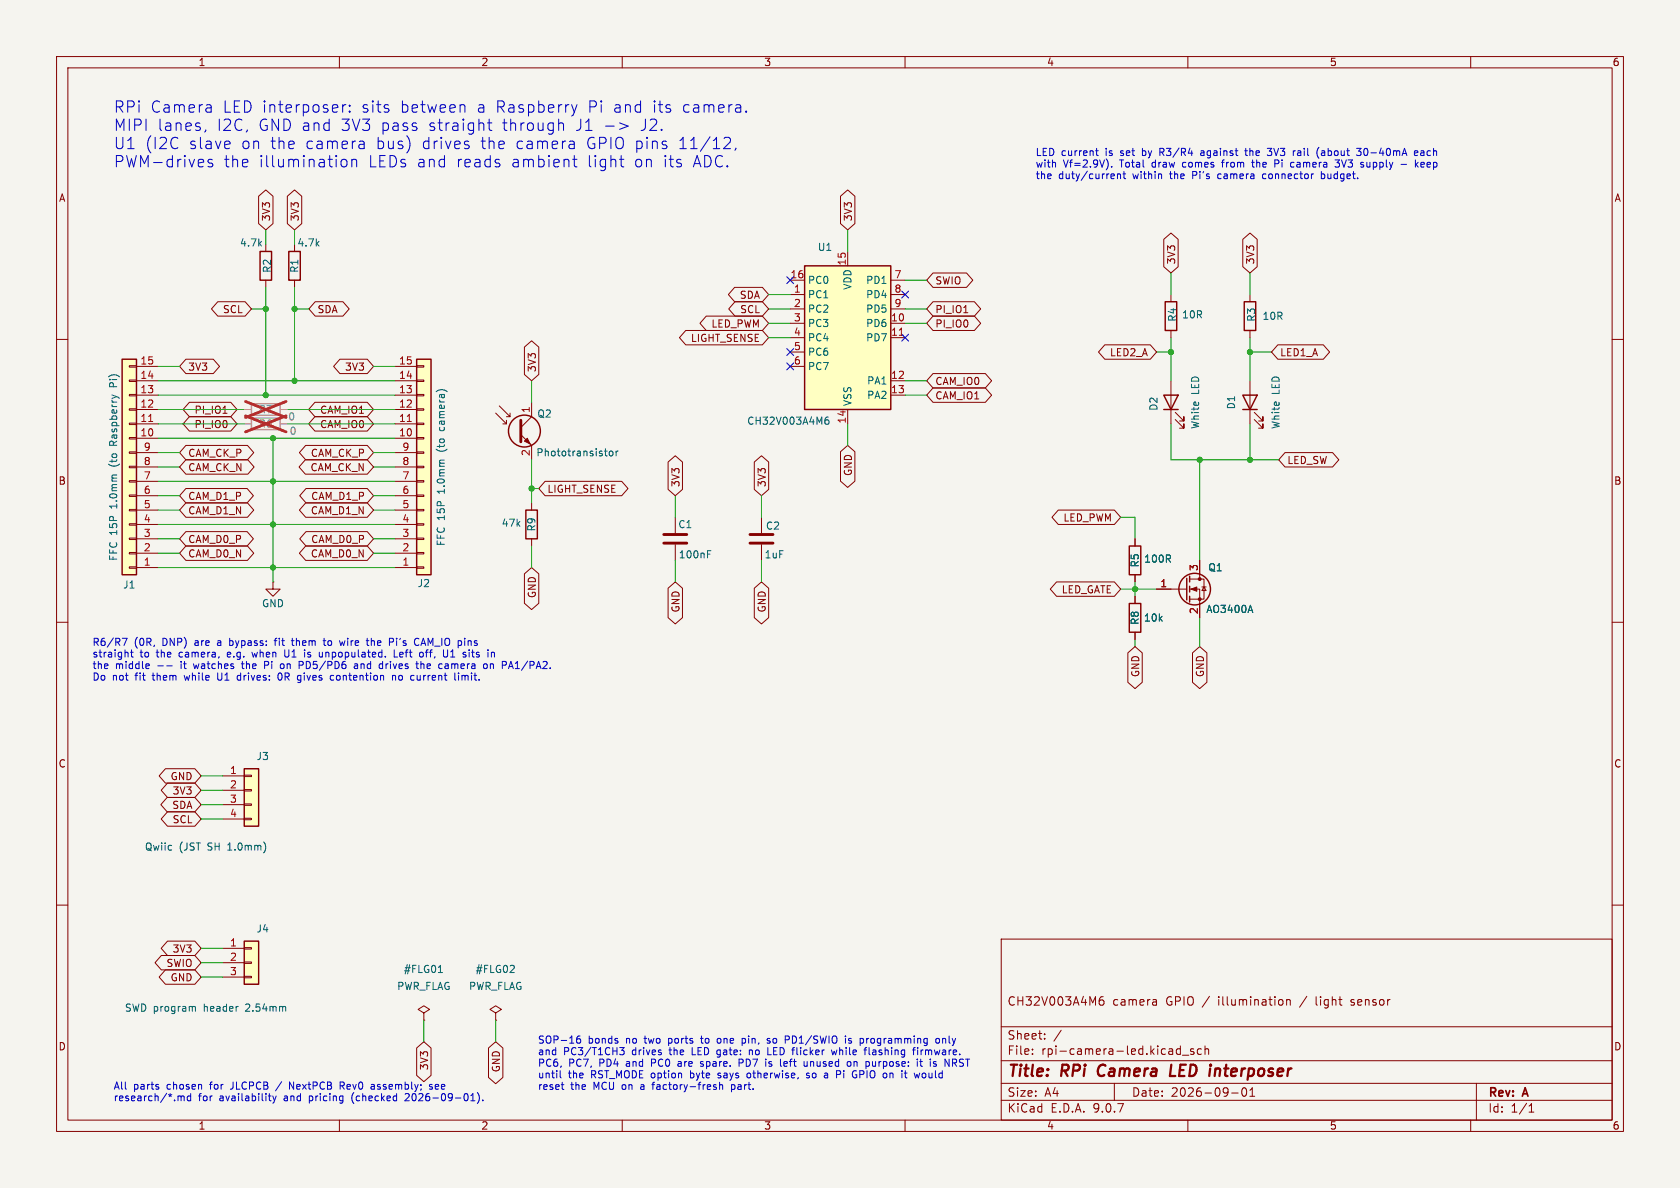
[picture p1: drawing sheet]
<svg xmlns="http://www.w3.org/2000/svg" width="297mm" height="210mm" viewBox="0 0 297 210" stroke-linecap="round" stroke-linejoin="round" font-family="sans-serif">
<defs><g id="words">
<g font-size="2.8" fill="#0000c2">
<text x="20" y="20.1">RPi</text>
<text x="20" y="23.3">MIPI</text>
<text x="26.5" y="20.1">Camera</text>
<text x="27.8" y="23.3">lanes,</text>
<text x="38.3" y="23.3">I2C,</text>
<text x="39.4" y="20.1">LED interposer:</text>
<text x="45.7" y="23.3">GND and</text>
<text x="60.4" y="23.3">3V3</text>
<text x="63.9" y="20.1">sits</text>
<text x="67.5" y="23.3">pass</text>
<text x="70.9" y="20.1">between</text>
<text x="75.9" y="23.3">straight</text>
<text x="84.4" y="20.1">a Raspberry</text>
<text x="89" y="23.3">through</text>
<text x="102" y="23.3">J1</text>
<text x="104.2" y="20.1">Pi</text>
<text x="108.7" y="20.1">and</text>
<text x="113.6" y="23.3">J2.</text>
<text x="115.7" y="20.1">its</text>
<text x="121" y="20.1">camera.</text>
<text x="20" y="26.5">U1</text>
<text x="20" y="29.8">PWM-drives</text>
<text x="25.6" y="26.5">(I2C</text>
<text x="33.4" y="26.5">slave</text>
<text x="39.5" y="29.8">the</text>
<text x="42.6" y="26.5">on</text>
<text x="45.7" y="29.8">illumination</text>
<text x="47.8" y="26.5">the</text>
<text x="54.1" y="26.5">camera</text>
<text x="65.1" y="29.8">LEDs and</text>
<text x="66.6" y="26.5">bus)</text>
<text x="74.8" y="26.5">drives</text>
<text x="80.8" y="29.8">reads</text>
<text x="85.2" y="26.5">the</text>
<text x="90.5" y="29.8">ambient</text>
<text x="91.5" y="26.5">camera</text>
<text x="104" y="26.5">GPIO</text>
<text x="104" y="29.8">light</text>
<text x="112.4" y="29.8">on</text>
<text x="112.6" y="26.5">pins</text>
<text x="117.6" y="29.8">its</text>
<text x="120.4" y="26.5">11/12,</text>
<text x="122.9" y="29.8">ADC.</text>
</g>
<g font-size="2.8" fill="#840000">
<text x="178" y="190.9">Title:</text>
<text x="187.7" y="190.9">RPi</text>
<text x="194.9" y="190.9">Camera</text>
<text x="208.5" y="190.9">LED</text>
<text x="216.2" y="190.9">interposer</text>
</g>
<g font-size="2.1" fill="#840000">
<text x="178" y="178">CH32V003A4M6</text>
<text x="196.7" y="178">camera</text>
<text x="206.2" y="178">GPIO /</text>
<text x="215.6" y="178">illumination</text>
<text x="230.3" y="178">/</text>
<text x="233.2" y="178">light</text>
<text x="239.5" y="178">sensor</text>
<text x="178" y="184">Sheet:</text>
<text x="178" y="186.7">File:</text>
<text x="184.1" y="186.7">rpi-camera-led.kicad_sch</text>
<text x="178" y="196.9">KiCad</text>
<text x="178" y="194.1">Size:</text>
<text x="184.7" y="194.1">A4</text>
<text x="185.7" y="196.9">E.D.A.</text>
<text x="193.3" y="196.9">9.0.7</text>
<text x="200" y="194.1">Date:</text>
<text x="207" y="194.1">2026-09-01</text>
<text x="263" y="194.3">Rev:</text>
<text x="263" y="196.9">Id:</text>
<text x="267.1" y="196.9">1/1</text>
<text x="269.4" y="194.3">A</text>
</g>
<g font-size="1.8" fill="#840000">
<text x="35" y="11.9">1</text>
<text x="85" y="11.9">2</text>
<text x="135" y="11.9">3</text>
<text x="185" y="11.9">4</text>
<text x="235" y="11.9">5</text>
<text x="285" y="11.9">6</text>
<text x="10.3" y="35.9">A</text>
<text x="285.3" y="35.9">A</text>
<text x="47.9" y="39.2" transform="rotate(-90 47.9 39.2)">3V3</text>
<text x="53" y="39.2" transform="rotate(-90 53 39.2)">3V3</text>
<text x="150.8" y="39.2" transform="rotate(-90 150.8 39.2)">3V3</text>
<text x="208" y="46.8" transform="rotate(-90 208 46.8)">3V3</text>
<text x="221.9" y="46.8" transform="rotate(-90 221.9 46.8)">3V3</text>
<text x="130.7" y="53">SDA</text>
<text x="165.3" y="50.5">SWIO</text>
<text x="39.3" y="55.6">SCL</text>
<text x="56" y="55.6">SDA</text>
<text x="125.7" y="58.1">LED_PWM</text>
<text x="130.8" y="55.6">SCL</text>
<text x="165.3" y="58.1">PI_IO0</text>
<text x="165.3" y="55.6">PI_IO1</text>
<text x="33.2" y="65.7">3V3</text>
<text x="60.9" y="65.7">3V3</text>
<text x="94.9" y="65.9" transform="rotate(-90 94.9 65.9)">3V3</text>
<text x="122" y="60.6">LIGHT_SENSE</text>
<text x="196.1" y="63.2">LED2_A</text>
<text x="226.2" y="63.2">LED1_A</text>
<text x="165.3" y="68.3">CAM_IO0</text>
<text x="165.3" y="70.8">CAM_IO1</text>
<text x="34.3" y="75.9">PI_IO0</text>
<text x="34.3" y="73.3">PI_IO1</text>
<text x="56.5" y="73.3">CAM_IO1</text>
<text x="56.5" y="75.9">CAM_IO0</text>
<text x="33.2" y="81">CAM_CK_P</text>
<text x="33.2" y="83.5">CAM_CK_N</text>
<text x="54.8" y="83.5">CAM_CK_N</text>
<text x="54.9" y="81">CAM_CK_P</text>
<text x="227.5" y="82.2">LED_SW</text>
<text x="10.3" y="85.9">B</text>
<text x="33.2" y="88.6">CAM_D1_P</text>
<text x="54.9" y="88.6">CAM_D1_P</text>
<text x="96.7" y="87.3">LIGHT_SENSE</text>
<text x="120.3" y="86.2" transform="rotate(-90 120.3 86.2)">3V3</text>
<text x="135.6" y="86.2" transform="rotate(-90 135.6 86.2)">3V3</text>
<text x="150.8" y="84.2" transform="rotate(-90 150.8 84.2)">GND</text>
<text x="285.3" y="85.9">B</text>
<text x="33.2" y="91.1">CAM_D1_N</text>
<text x="54.9" y="91.1">CAM_D1_N</text>
<text x="187.9" y="92.4">LED_PWM</text>
<text x="33.2" y="96.2">CAM_D0_P</text>
<text x="33.2" y="98.7">CAM_D0_N</text>
<text x="54.9" y="98.7">CAM_D0_N</text>
<text x="54.9" y="96.2">CAM_D0_P</text>
<text x="94.9" y="105.8" transform="rotate(-90 94.9 105.8)">GND</text>
<text x="187.6" y="105.1">LED_GATE</text>
<text x="120.3" y="108.4" transform="rotate(-90 120.3 108.4)">GND</text>
<text x="135.6" y="108.4" transform="rotate(-90 135.6 108.4)">GND</text>
<text x="201.6" y="119.8" transform="rotate(-90 201.6 119.8)">GND</text>
<text x="213" y="119.8" transform="rotate(-90 213 119.8)">GND</text>
<text x="10.3" y="135.9">C</text>
<text x="285.3" y="135.9">C</text>
<text x="30.1" y="138.1">GND</text>
<text x="30.4" y="143.2">SDA</text>
<text x="30.4" y="140.7">3V3</text>
<text x="30.4" y="145.7">SCL</text>
<text x="29.3" y="171.1">SWIO</text>
<text x="30.1" y="173.7">GND</text>
<text x="30.4" y="168.6">3V3</text>
<text x="10.3" y="185.9">D</text>
<text x="285.3" y="185.9">D</text>
<text x="75.9" y="189.3" transform="rotate(-90 75.9 189.3)">3V3</text>
<text x="88.6" y="189.7" transform="rotate(-90 88.6 189.7)">GND</text>
<text x="35" y="199.9">1</text>
<text x="85" y="199.9">2</text>
<text x="135" y="199.9">3</text>
<text x="185" y="199.9">4</text>
<text x="235" y="199.9">5</text>
<text x="285" y="199.9">6</text>
</g>
<g font-size="1.8" fill="#0000c2">
<text x="183" y="27.7">LED current</text>
<text x="183" y="29.7">with</text>
<text x="188" y="29.7">Vf=2.9V).</text>
<text x="195.6" y="27.7">is</text>
<text x="198.1" y="29.7">Total</text>
<text x="198.4" y="27.7">set</text>
<text x="202.4" y="27.7">by</text>
<text x="203.9" y="29.7">draw</text>
<text x="205.7" y="27.7">R3/R4</text>
<text x="209.5" y="29.7">comes</text>
<text x="213.1" y="27.7">against</text>
<text x="216.7" y="29.7">from</text>
<text x="221.3" y="27.7">the</text>
<text x="222.3" y="29.7">the</text>
<text x="225.4" y="27.7">3V3</text>
<text x="226.4" y="29.7">Pi</text>
<text x="229.4" y="29.7">camera</text>
<text x="230.1" y="27.7">rail</text>
<text x="234.4" y="27.7">(about</text>
<text x="237.6" y="29.7">3V3</text>
<text x="241.8" y="27.7">30-40mA</text>
<text x="242.2" y="29.7">supply</text>
<text x="252.1" y="27.7">each</text>
<text x="252.3" y="29.7">keep</text>
<text x="183" y="31.8">the</text>
<text x="187.1" y="31.8">duty/current</text>
<text x="200.4" y="31.8">within</text>
<text x="207.1" y="31.8">the</text>
<text x="211.3" y="31.8">Pi's</text>
<text x="215.9" y="31.8">camera</text>
<text x="224.1" y="31.8">connector</text>
<text x="234.6" y="31.8">budget.</text>
<text x="16.3" y="114.3">R6/R7</text>
<text x="16.3" y="116.3">straight</text>
<text x="16.3" y="118.4">the</text>
<text x="20.4" y="118.4">middle</text>
<text x="23.7" y="114.3">(0R,</text>
<text x="24.7" y="116.3">to</text>
<text x="27.8" y="116.3">the</text>
<text x="28.8" y="114.3">DNP)</text>
<text x="31.9" y="116.3">camera,</text>
<text x="32.2" y="118.4">it</text>
<text x="34.7" y="114.3">are</text>
<text x="34.7" y="118.4">watches</text>
<text x="38.9" y="114.3">a</text>
<text x="40.7" y="116.3">e.g.</text>
<text x="41.2" y="114.3">bypass:</text>
<text x="43.5" y="118.4">the</text>
<text x="45.3" y="116.3">when</text>
<text x="47.6" y="118.4">Pi</text>
<text x="49.5" y="114.3">fit</text>
<text x="50.6" y="118.4">on</text>
<text x="51.2" y="116.3">U1</text>
<text x="52.7" y="114.3">them</text>
<text x="54.1" y="118.4">PD5/PD6</text>
<text x="54.9" y="116.3">is</text>
<text x="57.7" y="116.3">unpopulated.</text>
<text x="58.5" y="114.3">to</text>
<text x="61.6" y="114.3">wire</text>
<text x="64.1" y="118.4">and</text>
<text x="66.5" y="114.3">the</text>
<text x="68.7" y="118.4">drives</text>
<text x="70.7" y="114.3">Pi's</text>
<text x="71.1" y="116.3">Left</text>
<text x="75.4" y="114.3">CAM_IO pins</text>
<text x="75.5" y="118.4">the</text>
<text x="75.9" y="116.3">off,</text>
<text x="79.7" y="118.4">camera</text>
<text x="80.2" y="116.3">U1</text>
<text x="83.9" y="116.3">sits</text>
<text x="87.8" y="118.4">on</text>
<text x="91.2" y="118.4">PA1/PA2.</text>
<text x="16.3" y="120.4">Do</text>
<text x="19.8" y="120.4">not</text>
<text x="24" y="120.4">fit</text>
<text x="27.3" y="120.4">them</text>
<text x="33.1" y="120.4">while</text>
<text x="39.1" y="120.4">U1</text>
<text x="42.8" y="120.4">drives:</text>
<text x="50.2" y="120.4">0R</text>
<text x="53.9" y="120.4">gives</text>
<text x="59.9" y="120.4">contention</text>
<text x="71" y="120.4">no</text>
<text x="74.5" y="120.4">current</text>
<text x="82.4" y="120.4">limit.</text>
<text x="95" y="184.6">SOP-16</text>
<text x="104" y="184.6">bonds</text>
<text x="110.8" y="184.6">no</text>
<text x="114.2" y="184.6">two</text>
<text x="118.6" y="184.6">ports</text>
<text x="124.6" y="184.6">to</text>
<text x="127.7" y="184.6">one</text>
<text x="132.2" y="184.6">pin,</text>
<text x="136.9" y="184.6">so</text>
<text x="140.2" y="184.6">PD1/SWIO</text>
<text x="151.1" y="184.6">is</text>
<text x="153.9" y="184.6">programming</text>
<text x="167.5" y="184.6">only</text>
<text x="95" y="186.6">and</text>
<text x="95" y="188.7">PC6,</text>
<text x="95" y="190.7">until</text>
<text x="99.6" y="186.6">PC3/T1CH3</text>
<text x="100.5" y="190.7">the</text>
<text x="100.5" y="188.7">PC7,</text>
<text x="104.6" y="190.7">RST_MODE option</text>
<text x="106.1" y="188.7">PD4</text>
<text x="111" y="188.7">and</text>
<text x="111.9" y="186.6">drives</text>
<text x="115.6" y="188.7">PC0</text>
<text x="118.7" y="186.6">the</text>
<text x="120.5" y="188.7">are</text>
<text x="122.5" y="190.7">byte</text>
<text x="122.8" y="186.6">LED gate:</text>
<text x="124.7" y="188.7">spare.</text>
<text x="127.6" y="190.7">says</text>
<text x="131.7" y="188.7">PD7</text>
<text x="132.9" y="190.7">otherwise,</text>
<text x="133.3" y="186.6">no</text>
<text x="136.6" y="188.7">is</text>
<text x="136.8" y="186.6">LED flicker</text>
<text x="139.4" y="188.7">left</text>
<text x="143.7" y="190.7">so</text>
<text x="143.8" y="188.7">unused</text>
<text x="147" y="190.7">a</text>
<text x="148.5" y="186.6">while</text>
<text x="149.3" y="190.7">Pi</text>
<text x="151.7" y="188.7">on</text>
<text x="152.4" y="190.7">GPIO on</text>
<text x="154.5" y="186.6">flashing</text>
<text x="155.1" y="188.7">purpose:</text>
<text x="161.5" y="190.7">it</text>
<text x="163.3" y="186.6">firmware.</text>
<text x="164" y="190.7">would</text>
<text x="164.4" y="188.7">it</text>
<text x="166.9" y="188.7">is</text>
<text x="169.7" y="188.7">NRST</text>
<text x="20" y="192.7">All</text>
<text x="20" y="194.8">research/*.md</text>
<text x="23.6" y="192.7">parts</text>
<text x="29.6" y="192.7">chosen</text>
<text x="35.1" y="194.8">for</text>
<text x="37.4" y="192.7">for</text>
<text x="38.9" y="194.8">availability</text>
<text x="41.3" y="192.7">JLCPCB</text>
<text x="50.5" y="194.8">and</text>
<text x="52" y="192.7">NextPCB</text>
<text x="55.1" y="194.8">pricing</text>
<text x="61.2" y="192.7">Rev0</text>
<text x="62.8" y="194.8">(checked</text>
<text x="66.9" y="192.7">assembly;</text>
<text x="72.5" y="194.8">2026-09-01).</text>
<text x="77.4" y="192.7">see</text>
<text x="95" y="192.8">reset</text>
<text x="100.9" y="192.8">the</text>
<text x="105" y="192.8">MCU on</text>
<text x="113.7" y="192.8">a</text>
<text x="116" y="192.8">factory-fresh</text>
<text x="130.1" y="192.8">part.</text>
</g>
<g font-size="1.8" fill="#006464">
<text x="42.3" y="43.8">4.7k</text>
<text x="52.5" y="43.8">4.7k</text>
<text x="144.5" y="44.6">U1</text>
<text x="48.1" y="48.3" transform="rotate(-90 48.1 48.3)">R2</text>
<text x="52.9" y="48.3" transform="rotate(-90 52.9 48.3)">R1</text>
<text x="142.7" y="50.4">PC0</text>
<text x="142.7" y="52.9">PC1</text>
<text x="150.7" y="51.3" transform="rotate(-90 150.7 51.3)">VDD</text>
<text x="153" y="50.4">PD1</text>
<text x="153" y="52.9">PD4</text>
<text x="142.7" y="55.5">PC2</text>
<text x="142.7" y="58">PC3</text>
<text x="153" y="55.5">PD5</text>
<text x="153" y="58">PD6</text>
<text x="208.1" y="57" transform="rotate(-90 208.1 57)">R4</text>
<text x="208.9" y="56.5">10R</text>
<text x="222.1" y="57" transform="rotate(-90 222.1 57)">R3</text>
<text x="223.1" y="56.7">10R</text>
<text x="142.7" y="60.6">PC4</text>
<text x="142.7" y="63.1">PC6</text>
<text x="142.7" y="65.6">PC7</text>
<text x="153" y="60.6">PD7</text>
<text x="20.9" y="67.8" transform="rotate(-90 20.9 67.8)">Pi)</text>
<text x="150.7" y="71.9" transform="rotate(-90 150.7 71.9)">VSS</text>
<text x="153.2" y="68.2">PA1</text>
<text x="153.2" y="70.7">PA2</text>
<text x="212.2" y="69.7" transform="rotate(-90 212.2 69.7)">LED</text>
<text x="226.4" y="69.7" transform="rotate(-90 226.4 69.7)">LED</text>
<text x="78.8" y="75.7" transform="rotate(-90 78.8 75.7)">camera)</text>
<text x="94.9" y="74">Q2</text>
<text x="132" y="75.3">CH32V003A4M6</text>
<text x="204.8" y="72.7" transform="rotate(-90 204.8 72.7)">D2</text>
<text x="212.2" y="75.9" transform="rotate(-90 212.2 75.9)">White</text>
<text x="218.5" y="72.5" transform="rotate(-90 218.5 72.5)">D1</text>
<text x="226.4" y="75.9" transform="rotate(-90 226.4 75.9)">White</text>
<text x="20.9" y="82.2" transform="rotate(-90 20.9 82.2)">(to</text>
<text x="20.9" y="78.3" transform="rotate(-90 20.9 78.3)">Raspberry</text>
<text x="78.8" y="79.6" transform="rotate(-90 78.8 79.6)">(to</text>
<text x="94.7" y="80.9">Phototransistor</text>
<text x="20.9" y="89.8" transform="rotate(-90 20.9 89.8)">1.0mm</text>
<text x="78.8" y="87.1" transform="rotate(-90 78.8 87.1)">1.0mm</text>
<text x="88.6" y="93.3">47k</text>
<text x="94.8" y="94.1" transform="rotate(-90 94.8 94.1)">R9</text>
<text x="119.8" y="93.6">C1</text>
<text x="135.3" y="93.8">C2</text>
<text x="20.9" y="99.3" transform="rotate(-90 20.9 99.3)">FFC 15P</text>
<text x="78.8" y="96.6" transform="rotate(-90 78.8 96.6)">FFC 15P</text>
<text x="119.9" y="98.9">100nF</text>
<text x="135.1" y="98.9">1uF</text>
<text x="201.5" y="100.4" transform="rotate(-90 201.5 100.4)">R5</text>
<text x="202.2" y="99.7">100R</text>
<text x="213.5" y="101.2">Q1</text>
<text x="21.7" y="104.2">J1</text>
<text x="46.2" y="107.5">GND</text>
<text x="73.7" y="104">J2</text>
<text x="201.5" y="110.6" transform="rotate(-90 201.5 110.6)">R8</text>
<text x="202.1" y="110.1">10k</text>
<text x="213.1" y="108.6">AO3400A</text>
<text x="45.3" y="134.6">J3</text>
<text x="25.5" y="150.6">Qwiic</text>
<text x="31.7" y="150.6">(JST</text>
<text x="36.8" y="150.6">SH</text>
<text x="40.5" y="150.6">1.0mm)</text>
<text x="45.3" y="165">J4</text>
<text x="71.3" y="172.2">#FLG01</text>
<text x="84" y="172.2">#FLG02</text>
<text x="22" y="179">SWD program</text>
<text x="36.1" y="179">header</text>
<text x="43.7" y="179">2.54mm</text>
<text x="70.1" y="175.2">PWR_FLAG</text>
<text x="82.8" y="175.2">PWR_FLAG</text>
</g>
<g font-size="1.8" fill="#a90000">
<text x="149.6" y="47" transform="rotate(-90 149.6 47)">15</text>
<text x="139.7" y="49.3">16</text>
<text x="140.3" y="51.8">1</text>
<text x="158" y="49.3">7</text>
<text x="158" y="51.8">8</text>
<text x="140.3" y="54.4">2</text>
<text x="140.3" y="56.9">3</text>
<text x="140.3" y="59.4">4</text>
<text x="157.4" y="56.9">10</text>
<text x="157.4" y="59.4">11</text>
<text x="158" y="54.4">9</text>
<text x="24.7" y="64.5">15</text>
<text x="70.4" y="64.5">15</text>
<text x="140.3" y="62">5</text>
<text x="140.3" y="64.5">6</text>
<text x="24.7" y="69.6">13</text>
<text x="24.7" y="67.1">14</text>
<text x="70.4" y="69.6">13</text>
<text x="70.4" y="67.1">14</text>
<text x="157.4" y="67.1">12</text>
<text x="157.4" y="69.6">13</text>
<text x="24.7" y="77.2">10</text>
<text x="24.7" y="74.7">11</text>
<text x="24.7" y="72.1">12</text>
<text x="70.4" y="77.2">10</text>
<text x="70.4" y="74.7">11</text>
<text x="70.4" y="72.1">12</text>
<text x="93.7" y="73.1" transform="rotate(-90 93.7 73.1)">1</text>
<text x="149.6" y="75" transform="rotate(-90 149.6 75)">14</text>
<text x="25.3" y="82.3">8</text>
<text x="25.3" y="79.8">9</text>
<text x="71" y="82.3">8</text>
<text x="71" y="79.8">9</text>
<text x="93.7" y="80.7" transform="rotate(-90 93.7 80.7)">2</text>
<text x="25.3" y="89.9">5</text>
<text x="25.3" y="87.4">6</text>
<text x="25.3" y="84.8">7</text>
<text x="71" y="89.9">5</text>
<text x="71" y="87.4">6</text>
<text x="71" y="84.8">7</text>
<text x="25.3" y="95">3</text>
<text x="25.3" y="92.5">4</text>
<text x="71" y="95">3</text>
<text x="71" y="92.5">4</text>
<text x="25.3" y="100.1">1</text>
<text x="25.3" y="97.5">2</text>
<text x="71" y="100.1">1</text>
<text x="71" y="97.5">2</text>
<text x="211.8" y="101" transform="rotate(-90 211.8 101)">3</text>
<text x="205" y="103.9">1</text>
<text x="211.8" y="108.7" transform="rotate(-90 211.8 108.7)">2</text>
<text x="40.6" y="136.9">1</text>
<text x="40.6" y="139.4">2</text>
<text x="40.6" y="142">3</text>
<text x="40.6" y="144.5">4</text>
<text x="40.6" y="167.4">1</text>
<text x="40.6" y="169.9">2</text>
<text x="40.6" y="172.5">3</text>
</g>
<g font-size="1.8" fill="#939391">
<text x="45.6" y="75.8">R6</text>
<text x="45.6" y="73.3">R7</text>
<text x="50.9" y="74.5">0</text>
<text x="51.1" y="77.1">0</text>
</g>
</g></defs>
<path d="M0 0h297v210h-297z" fill="#f5f4ef" stroke="#f5f4ef" stroke-width=".18"/>
<g fill="none" stroke="#840000" stroke-width=".18">
<path d="M10 10h277v190h-277zM12 12h273v186h-273zM60 10v2M110 10v2M160 10v2M210 10v2M260 10v2M52.1 43.2v1.3M52.1 49.5v1.3M10 60h2M285 60h2M134.6 91.4v2.8"/>
<path d="M134.6 96.3v2.8M10 110h2M285 110h2M10 160h2M177 166h108v32h-108zM194.3 177.1l.3-.3h.4l.2 .3v.3l-.3 .3-.4-.1-.2-.2M195 176.2a.59 .59 0 0 0-.7 .6M204.2 176.7l.3 .2v.8M204.5 177.6l-.5 .1M204.5 177.1h-.5M226.7 176.8l.1 .2v.4l-.1 .2M227.5 176.8l.2-.1 .3 .1 .1 .9"/>
<path d="M227.5 176.7v1M238.8 177.6l.2 .1M238.9 176.8v.3M285 160h2M60 198v2M110 198v2M160 198v2M177 194.5h108M177 191.5h108M177 187.5h108M177 181.5h108M182.5 186.3v.1"/>
<path d="M182.5 185.5v.1M184.7 183.6v.1M184.7 182.8v.1M187.6 182.1l-1.3 2M197 191.5v3M208 186.1l.2 .3 .5-.1M208.7 184.9v1.5M208.7 185.5l-.5-.1-.2 .3M209 186.5h1.2M210 198v2M211 185.5l-.3-.1-.2 .2v.2l.5 .2v.3h-.5M212.4 185.5l-.4-.1-.3 .3v.4l.1 .2h.6"/>
<path d="M213 185.5l.2-.1 .4 .1 .1 .9M213 184.9v1.5M217.7 193.2h1.2M219.7 192.4a.81 .81 0 0 0 .3 1.4l.2-.1 .2-.5-.2-.8M221 193.8h.8M221 192.7l.4-.4v1.5M260 198v2M261 191.5v6.5M270.3 196.6h.9M270.3 195.5l.4-.4v1.5"/>
</g>
<path d="M194.4 188.5a1.27 1.27 0 0 0 0 1.6M207.1 188.2l-.3 2h1M215.2 188.9h.3" fill="none" stroke="#840000" stroke-width=".4"/>
<path d="M51.1 44.5h2v5h-2z" fill="none" stroke="#840000" stroke-width=".25"/>
<path d="M132.6 94.5h4.1M132.6 96h4.1" fill="none" stroke="#840000" stroke-width=".51"/>
<path d="M43.2 135.9h2.5v10.2h-2.5z" fill="#ffffc2"/>
<path d="M43.2 135.9h2.5v10.2h-2.5z" fill="none" stroke="#840000" stroke-width=".25"/>
<path d="M39.4 137.2h3.8M39.4 139.7h3.8M43.2 137h1.2v.3h-1.2zM43.2 139.6h1.2v.2h-1.2zM39.4 142.2h3.8M39.4 144.8h3.8M43.2 142.1h1.2v.3h-1.2zM43.2 144.7h1.2v.2h-1.2zM74.9 179.1l1-.7-1-.6-1 .6 1 .7v1.2M74.9 180.3h.1" fill="none" stroke="#840000" stroke-width=".18"/>
<path d="M77.5 171.9h.7" fill="none" stroke="#006464" stroke-width=".18"/>
<path d="M21.6 63.5h2.5v38.1h-2.5z" fill="#ffffc2"/>
<path d="M21.6 63.5h2.5v38.1h-2.5z" fill="none" stroke="#840000" stroke-width=".25"/>
<g fill="none" stroke="#840000" stroke-width=".18">
<path d="M22.9 79.9h1.2v.2h-1.2zM22.9 77.3h1.2v.3h-1.2zM22.9 74.8h1.2v.3h-1.2zM22.9 72.3h1.2v.2h-1.2zM22.9 69.7h1.2v.3h-1.2zM22.9 67.2h1.2v.2h-1.2zM22.9 64.6h1.2v.3h-1.2zM24.1 77.5h3.8M24.1 74.9h3.8M24.1 72.4h3.8M24.1 69.9h3.8M24.1 67.3h3.8"/>
<path d="M24.1 64.8h3.8M22.9 97.7h1.2v.2h-1.2zM22.9 95.1h1.2v.3h-1.2zM22.9 92.6h1.2v.2h-1.2zM22.9 90h1.2v.3h-1.2zM22.9 87.5h1.2v.3h-1.2zM22.9 85h1.2v.2h-1.2zM22.9 82.4h1.2v.3h-1.2zM24.1 97.8h3.8M24.1 95.3h3.8M24.1 92.7h3.8M24.1 90.2h3.8"/>
<path d="M24.1 87.6h3.8M24.1 85.1h3.8M24.1 82.6h3.8M24.1 80h3.8M22.9 100.2h1.2v.3h-1.2zM24.1 100.3h3.8"/>
</g>
<path d="M26.3 74.5h.7" fill="none" stroke="#a90000" stroke-width=".18"/>
<path d="M19.4 67.9v.5h1.2M20 67.9v.5" fill="none" stroke="#006464" stroke-width=".18"/>
<path d="M43.2 166.4h2.5v7.6h-2.5z" fill="#ffffc2"/>
<path d="M43.2 166.4h2.5v7.6h-2.5z" fill="none" stroke="#840000" stroke-width=".25"/>
<path d="M48.3 102.9v1.2h-1.3l1.3 1.3 1.2-1.3h-1.2M48.3 102.9h.1M39.4 167.6h3.8M39.4 170.2h3.8M39.4 172.7h3.8M43.2 167.5h1.2v.3h-1.2zM43.2 170.1h1.2v.2h-1.2zM43.2 172.6h1.2v.2h-1.2z" fill="none" stroke="#840000" stroke-width=".18"/>
<path d="M34.1 178h.4v.8" fill="none" stroke="#006464" stroke-width=".18"/>
<path d="M142.2 47h15.3v25.4h-15.3z" fill="#ffffc2"/>
<g fill="none" stroke="#840000" stroke-width=".25">
<path d="M46 44.5h2v5h-2zM142.2 47h15.3v25.4h-15.3zM206 53.3h2v5.1h-2zM220 53.3h2v5.1h-2zM205.7 69.9h2.6l-1.3 2.5zM205.7 72.4h2.6M219.7 69.9h2.5l-1.2 2.5zM219.7 72.4h2.5M199.6 96.5h2.1v5.1h-2.1zM199.6 106.7h2.1v5.1h-2.1zM209.8 102.2v3.8M210.3 101.9v1"/>
<path d="M210.3 103.6v1M210.3 105.4v1"/>
<circle cx="211.2" cy="104.1" r="2.79"/>
</g>
<g fill="none" stroke="#840000" stroke-width=".18">
<path d="M47 43.2v1.3M47 49.5v1.3M139.7 49.5h2.5M139.7 52.1h2.5M139.7 54.6h2.5M139.7 57.2h2.5M139.7 59.7h2.5M149.9 44.5v2.5M157.5 49.5h2.5M157.5 52.1h2.5M157.5 54.6h2.5M157.5 57.2h2.5"/>
<path d="M157.5 59.7h2.5M207 52.1v1.2M207 58.4v1.3M221 52.1v1.2M221 58.4v1.3M139.7 62.2h2.5M139.7 64.8h2.5M149.9 72.4v2.5M157.5 67.3h2.5M157.5 69.9h2.5M207 67.3v7.6M207.8 74.2l1.5 1.5v-.8v.8h-.8"/>
<path d="M207.8 72.9l1.5 1.5v-.7v.7h-.8M221 67.3v7.6M221.7 74.2l1.6 1.5v-.8v.8h-.8M221.7 72.9l1.6 1.5v-.7v.7h-.8M200.7 95.3v1.2M212.1 99.1v3.3M200.7 101.6v1.3M200.7 105.4v1.3M200.7 111.8v1.2M204.5 104.1h5.3M210.3 102.4h2.6v3.5h-2.6M210.3 104.1h1.8v5.1"/>
<path d="M212.5 103.8h.7M212.9 103.8l.3 .6h-.7zM87.6 179.1l1-.7-1-.6-1 .6 1 .7v1.2M87.6 180.3h.1"/>
</g>
<path d="M159 59.3h.7" fill="none" stroke="#a90000" stroke-width=".18"/>
<path d="M146.4 73.7l-.3 .1a.86 .86 0 0 0 0 1.2l.4-.1 .1-.4-.3-.3h-.2l-.3 .3M221.1 107l.4 1.3M90.1 171.9h.8M90.9 170.8v.4" fill="none" stroke="#006464" stroke-width=".18"/>
<g fill="#840000" stroke="#840000" stroke-width=".18">
<path d="M210.6 104.1l1-.3v.7z"/>
<circle cx="212.1" cy="102.4" r=".25"/>
<circle cx="212.1" cy="105.9" r=".25"/>
</g>
<path d="M73.7 63.5h2.5v38.1h-2.5z" fill="#ffffc2"/>
<g fill="none" stroke="#840000" stroke-width=".25">
<path d="M73.7 63.5h2.5v38.1h-2.5zM93 90.2h2v5.1h-2z"/>
<circle cx="92.7" cy="76.2" r="2.82"/>
</g>
<g fill="none" stroke="#840000" stroke-width=".18">
<path d="M45.7 34.7l1.3-1.1 1.3 1.1v4.8l-1.3 1.1-1.3-1.1zM50.8 34.7l1.3-1.1 1.2 1.1v4.8l-1.2 1.1-1.3-1.1zM148.6 34.7l1.3-1.1 1.2 1.1v4.8l-1.2 1.1-1.3-1.1zM38.5 53.3h4.8l1.1 1.3-1.1 1.3h-4.8l-1.1-1.3zM55.7 53.3h4.9l1.1 1.3-1.1 1.3h-4.9l-1.1-1.3zM121.2 58.4h13.6l1.1 1.3-1.1 1.3h-13.6l-1.1-1.3zM124.9 55.9h9.9l1.1 1.3-1.1 1.2h-9.9l-1.2-1.2zM129.9 50.8h4.9l1.1 1.3-1.1 1.2h-4.9l-1.1-1.2zM129.9 53.3h4.9l1.1 1.3-1.1 1.3h-4.9l-1.1-1.3zM164.9 48.3h6l1.1 1.2-1.1 1.3h-6l-1.1-1.3zM164.9 55.9h7.4l1.1 1.3-1.1 1.2h-7.4l-1.1-1.2zM164.9 53.3h7.4l1.1 1.3-1.1 1.3h-7.4l-1.1-1.3z"/>
<path d="M170.4 55.3h.7M205.7 42.3l1.3-1.1 1.3 1.1v4.8l-1.3 1.2-1.3-1.2zM219.7 42.3l1.3-1.1 1.3 1.1v4.8l-1.3 1.2-1.3-1.2zM32.9 63.5h4.8l1.1 1.3-1.1 1.2h-4.8l-1.2-1.2zM32.9 78.7h10.9l1.1 1.3-1.1 1.3h-10.9l-1.2-1.3zM33.5 73.7h7.3l1.1 1.2-1.1 1.3h-7.3l-1.1-1.3zM33.5 71.1h7.3l1.1 1.3-1.1 1.3h-7.3l-1.1-1.3zM39.4 73.1h.7M54 78.7h10.9l1.1 1.3-1.1 1.3h-10.9l-1.1-1.3zM55.7 71.1h9.2l1.1 1.3-1.1 1.3h-9.2l-1.1-1.3zM55.7 73.7h9.2l1.1 1.2-1.1 1.3h-9.2l-1.1-1.3zM60.1 63.5h4.8l1.1 1.3-1.1 1.2h-4.8l-1.1-1.2z"/>
<path d="M69.8 77.5h3.9M69.8 74.9h3.9M69.8 72.4h3.9M69.8 69.9h3.9M69.8 67.3h3.9M69.8 64.8h3.9M73.7 79.9h1.2v.2h-1.2zM73.7 77.3h1.2v.3h-1.2zM73.7 74.8h1.2v.3h-1.2zM73.7 72.3h1.2v.2h-1.2zM73.7 69.7h1.2v.3h-1.2zM73.7 67.2h1.2v.2h-1.2z"/>
<path d="M73.7 64.6h1.2v.3h-1.2zM87.6 73l1.9 1.9v-.6M88.3 71.8l1.9 1.9v-.7M88.9 74.9h.6M89.5 73.7h.7M92.1 76.8l1.9 1.9v2.6M92.7 61.4l1.3-1.2 1.3 1.2v4.8l-1.3 1.1-1.3-1.1zM94 71.1v2.6l-1.9 1.9M148.6 79.9l1.3-1.2 1.2 1.2v5.2l-1.2 1.1-1.3-1.1zM164.9 66h9.3l1.1 1.3-1.1 1.3h-9.3l-1.1-1.3zM164.9 68.6h9.3l1.1 1.3-1.1 1.2h-9.3l-1.1-1.2zM195.3 61h8.1l1.1 1.2-1.1 1.3h-8.1l-1.1-1.3z"/>
<path d="M225.9 61h8l1.2 1.2-1.2 1.3h-8l-1.1-1.3zM32.9 94h10.8l1.1 1.3-1.1 1.2h-10.8l-1.2-1.2zM32.9 88.9h10.9l1.1 1.3-1.1 1.2h-10.9l-1.2-1.2zM32.9 96.5h10.9l1.1 1.3-1.1 1.3h-10.9l-1.2-1.3zM32.9 81.3h10.9l1.1 1.3-1.1 1.2h-10.9l-1.2-1.2zM32.9 86.4h10.8l1.1 1.2-1.1 1.3h-10.8l-1.2-1.3zM54 81.3h10.9l1.1 1.3-1.1 1.2h-10.9l-1.1-1.2zM54 96.5h10.9l1.1 1.3-1.1 1.3h-10.9l-1.1-1.3zM54 88.9h10.9l1.1 1.3-1.1 1.2h-10.9l-1.1-1.2zM54.1 94h10.8l1.1 1.3-1.1 1.2h-10.8l-1.1-1.2zM54.1 86.4h10.8l1.1 1.2-1.1 1.3h-10.8l-1.1-1.3zM69.8 97.8h3.9"/>
<path d="M69.8 95.3h3.9M69.8 92.7h3.9M69.8 90.2h3.9M69.8 87.6h3.9M69.8 85.1h3.9M69.8 82.6h3.9M69.8 80h3.9M73.7 97.7h1.2v.2h-1.2zM73.7 95.1h1.2v.3h-1.2zM73.7 92.6h1.2v.2h-1.2zM73.7 90h1.2v.3h-1.2zM73.7 87.5h1.2v.3h-1.2z"/>
<path d="M73.7 85h1.2v.2h-1.2zM73.7 82.4h1.2v.3h-1.2zM94 88.9v1.3M94 95.3v1.2M96.4 85.1h13.5l1.1 1.3-1.1 1.2h-13.5l-1.2-1.2zM118.1 81.7l1.3-1.1 1.3 1.1v4.8l-1.3 1.1-1.3-1.1zM119.4 91.4v2.8M119.4 96.3v2.8M133.3 81.7l1.3-1.1 1.3 1.1v4.8l-1.3 1.1-1.3-1.1zM187.1 90.2h9.9l1.1 1.2-1.1 1.3h-9.9l-1.1-1.3zM200.7 95.3v1.2M212.1 99.1v2.5"/>
<path d="M227.2 80h8.4l1.1 1.3-1.1 1.3h-8.4l-1.1-1.3zM69.8 100.3h3.9M73.7 100.2h1.2v.3h-1.2zM92.7 101.4l1.3-1.1 1.3 1.1v5.2l-1.3 1.2-1.3-1.2zM118.1 104l1.3-1.1 1.3 1.1v5.2l-1.3 1.1-1.3-1.1zM133.3 104l1.3-1.1 1.3 1.1v5.2l-1.3 1.1-1.3-1.1zM186.8 102.9h10.2l1.1 1.2-1.1 1.3h-10.2l-1.1-1.3zM199.4 115.4l1.3-1.1 1.2 1.1v5.2l-1.2 1.1-1.3-1.1zM200.7 101.6v1.3M200.7 105.4v1.3M200.7 111.8v1.2M204.5 104.1h2.5"/>
<path d="M210.8 115.4l1.3-1.1 1.3 1.1v5.2l-1.3 1.1-1.3-1.1zM212.1 106.7v2.5M29.2 135.9h5.2l1.2 1.3-1.2 1.2h-5.2l-1.1-1.2zM29.6 138.4h4.8l1.2 1.3-1.2 1.3h-4.8l-1.1-1.3zM29.5 141h4.9l1.2 1.2-1.2 1.3h-4.9l-1.1-1.3zM29.6 143.5h4.8l1.2 1.3-1.2 1.3h-4.8l-1.1-1.3zM28.5 168.9h5.9l1.2 1.3-1.2 1.3h-5.9l-1.1-1.3zM29.2 171.4h5.2l1.2 1.3-1.2 1.3h-5.2l-1.1-1.3zM29.6 166.4h4.8l1.2 1.2-1.2 1.3h-4.8l-1.1-1.3zM73.7 185.3l1.2-1.1 1.3 1.1v4.8l-1.3 1.1-1.2-1.1zM86.4 185.3l1.2-1.1 1.3 1.1v5.2l-1.3 1.1-1.2-1.1z"/>
</g>
<path d="M72 74.5h.7" fill="none" stroke="#a90000" stroke-width=".18"/>
<path d="M92.1 74.3v3.8M117.3 94.5h4.1M117.3 96h4.1" fill="none" stroke="#840000" stroke-width=".51"/>
<path d="M92.7 78l.5-.5 .5 1z" fill="#840000" stroke="#840000" stroke-width=".18"/>
<path d="M106.9 79.7h.4M107.8 79.9l.1-.2 .4 .2 .1 .4-.2 .2-.3 .1-.1-.1zM108.9 79.7v.9M109.3 79.7l-.4 .3M107.2 80.6h.1M125.1 98h.4M125.1 97.4h.6M221.1 107l.4 1.3" fill="none" stroke="#006464" stroke-width=".18"/>
<path d="M44.4 73.9h5.1v2h-5.1zM44.4 71.4h5.1v2h-5.1z" fill="none" stroke="#9c9b98" stroke-width=".25"/>
<path d="M43.2 74.9h1.2M43.2 72.4h1.2M49.5 74.9h1.3M49.5 72.4h1.3" fill="none" stroke="#9c9b98" stroke-width=".18"/>
<path d="M43.4 73.5l7.2 2.8M43.4 71l7.2 2.8M50.6 73.5l-7.2 2.8M50.6 71l-7.2 2.8" fill="none" stroke="#e12e31" stroke-width=".46"/>
<g fill="none" stroke="#009600" stroke-width=".18">
<path d="M44.4 54.6h2.6M47 40.6v2.6M47 50.8v19.1M52.1 40.6v2.6M52.1 50.8v16.5M52.1 54.6h2.5M135.9 54.6h3.8M135.9 57.2h3.8M135.9 52.1h3.8M135.9 59.7h3.8M149.9 40.6v3.9M160 54.6h3.8"/>
<path d="M160 57.2h3.8M160 49.5h3.8M207 48.3v3.8M207 59.7v7.6M221 48.3v3.8M221 59.7v7.6M27.9 67.3h41.9M27.9 69.9h41.9M27.9 74.9h15.3M27.9 72.4h15.3M27.9 64.8h3.8M27.9 77.5h41.9"/>
<path d="M48.3 77.5v25.4M50.8 74.9h19M50.8 72.4h19M66 64.8h3.8M94 67.3v3.8M149.9 74.9v3.8M160 67.3h3.8M160 69.9h3.8M204.5 62.2h2.5M207 74.9v6.4h19.1M221 74.9v6.4M221 62.2h3.8"/>
<path d="M27.9 87.6h3.8M27.9 90.2h3.8M27.9 82.6h3.8M27.9 95.3h3.8M27.9 97.8h3.8M27.9 80h3.8M27.9 85.1h41.9M27.9 92.7h41.9M66 87.6h3.8M66 90.2h3.8M66 82.6h3.8M66 95.3h3.8"/>
<path d="M66 97.8h3.8M66 80h3.8M94 86.4h1.2M94 81.3v7.6M94 96.5v3.8M119.4 87.6v3.8M119.4 99.1v3.8M134.6 87.6v3.8M134.6 99.1v3.8M198.1 91.4h2.6v3.9M212.1 81.3v17.8M27.9 100.3h41.9"/>
<path d="M198.1 104.1h6.4M200.7 102.9v2.5M200.7 113v1.3M212.1 109.2v5.1M35.6 137.2h3.8M35.6 139.7h3.8M35.6 144.8h3.8M35.6 142.2h3.8M35.6 167.6h3.8M35.6 170.2h3.8M35.6 172.7h3.8M74.9 180.3v3.9"/>
<path d="M87.6 180.3v3.9"/>
</g>
<path d="M139.1 48.9l1.2 1.2M140.3 48.9l-1.2 1.2M159.4 51.5l1.2 1.2M159.4 59.1l1.2 1.2M160.6 51.5l-1.2 1.2M160.6 59.1l-1.2 1.2M139.1 64.2l1.2 1.2M139.1 61.6l1.2 1.2M140.3 64.2l-1.2 1.2M140.3 61.6l-1.2 1.2" fill="none" stroke="#000084" stroke-width=".18"/>
<g fill="none" stroke="#0000c2" stroke-width=".18">
<path d="M60.6 18.5v1.3M61.1 18.5a.51 .51 0 0 0-.5 .4M61.8 19.6l.1 .1-.1 .1M61.8 19.6l-.1 .1 .1 .1M61.8 18.6v.2M61.8 19.6v.2M61.8 18.6l.1 .1-.1 .1M61.8 18.6l-.1 .1 .1 .1M82.1 18.6l.1 1.2M102 18.5l-.5 1.3M131.9 19.6l.1 .1-.1 .1M131.9 19.6l-.1 .1 .1 .1"/>
<path d="M131.9 19.6v.2M36.4 23l-.2 .3M37.5 28.3l-.4-.1-.3 .2 .1 .3 .6 .2 .1 .2-.1 .3-.2 .1-.5-.1M60.4 28.4a.54 .54 0 0 1 .5-.2 .54 .54 0 0 1 .4 .3v.6a.54 .54 0 0 1-.4 .4 .54 .54 0 0 1-.5-.2M62.2 28.2v1.3M62.2 28.4a.5 .5 0 0 1 .9 0v1.1M64.1 24.9l.3 .3v1.1M64.4 26.2l-.2 .1M64.4 25.4l-.2 .1M86.2 21.7h.8M86.5 21.1v1.7l.1 .2 .4 .1M99.1 21.7l.4 .1 .1 .2v1.1"/>
<path d="M101.2 28.2h.8M101.5 27.5v1.7l.1 .2 .4 .1M107.1 22.3h1.5M109.5 28.2h.8M109.5 21.7l1.6 .6-1.6 .6M109.9 29.4l.4 .1M128.8 24.3a.54 .54 0 0 1 .3 .8l-1.2 1.2h1.2M130.1 26.2l-.2 .4M193.7 26.7h.5M193.9 26.2v1.1l.3 .2M195.9 28.6v.9M196.5 29.4v.1"/>
<path d="M197.6 30.7v.9M197.6 30.9l.1-.2 .3 .1 .1 .8M198.5 30.7h.5M198.7 30.3v1.1l.3 .2M205.1 26.9h.4M205.5 26.2h-.4v1.3M212.7 26.7h-.4M212.7 27h-.3l-.2 .2 .1 .2 .4 .1M215.5 30.7l-.2 .3v.3l.2 .3M215.9 28.7h.5M216.1 28.5v1M220.1 26.7h.4"/>
<path d="M220.2 26.2v1.1l.3 .2M221.3 28.7h.4M221.4 28.3v1.1l.3 .1M223.7 30.7l-.4 .1-.1 .2 .1 .5 .4 .1M224 26.2h.8l-.4 .5 .3 .1 .1 .2M224.8 27.3l-.2 .2h-.4M225.4 28.3v1.2M225.9 28.3h.1M226 28.9h-.6M228.4 28.7l.4 .1M228.8 29.5h-.4M229.8 26.7h-.4"/>
<path d="M229.8 27h-.3l-.1 .2v.2l.4 .1M232.9 27.4l.3 .6M233.2 26l-.3 .6M233.6 30.3v1.3M233.6 30.8l.4-.1 .1 .2M234 26.7h-.3M234.1 27h-.3l-.2 .2 .1 .2 .4 .1M234.1 31.5l-.1 .1-.4-.1M236.8 28.3l-.4 .5 .3 .1v.5l-.1 .1-.6-.1M239.8 26.2h.8l-.4 .5 .4 .1v.5l-.2 .2h-.4M241.3 26.3l-.2 .4 .2 .7M241.6 28.7l.1 .8"/>
<path d="M247.7 29.1h1M250 27.1l.7-.1-.1-.3h-.4l-.2 .1 .1 .6h.5M250.2 28.3v1.2M250.3 29.1l.4 .4M250.7 28.7l-.5 .5M251.2 26.7h.5M251.6 27h-.3l-.2 .2 .1 .2 .4 .1M251.8 28.9l-.2-.2h-.2l-.2 .2 .1 .6h.4M251.8 29l-.6 .1M21.6 112.8h.9l-.6 1.3M22.6 115.4v.7M23.1 115.3h.5"/>
<path d="M23.3 114.9v1.1l.3 .1M26 117.3l.3 .1 .1 .2-.6 .2M26.3 118.1l-.3 .1M27.9 117.7h1M29.5 117.7h.9M38.5 119v1l.2 .2M40.6 112.8v1.3M40.6 114l.1 .1M40.7 113.3h-.1M42.4 119.4l-.3 .1-.2 .1 .1 .5 .4 .1M42.7 117.3h.4M42.8 116.9l.1 1.2"/>
<path d="M44.5 115.3l.3 .8M46.8 116.9v1.3M46.8 117.6h.5M48.5 113.3h.5M49 112.8l-.3 .2v1.1M49.4 119a.72 .72 0 0 0 .2 1.2h.1M49.6 119h.1M49.6 118.1l.2 .1 .3-.1M50.1 117.4l-.3-.1-.2 .2M50.3 114.9v1l.2 .2h.3M51.5 113.3h.5M51.7 112.8v1.1l.3 .2"/>
<path d="M52.8 119.4l.4 .1M53.2 119.4v1l-.3 .3M53.4 116.9l.2 .3-.1 .3-.6 .1M53.9 114.9v.1M53.9 115.3v.8M57 116l-.4 .1M57 115.3v.8M57.1 113.3h.5M57.3 112.8v1.1l.3 .2M58.5 119.5h.5M61 113.3l-.3 .8-.2-.6M62.7 117.4h.5v.8"/>
<path d="M63.2 117.6l-.4 .1-.2 .2 .2 .3 .4-.1M65.6 112.8v1.3M66 113.3l-.4 .1M67.5 117.3l.1 .1M67.6 116.9v1.3M67.6 118.1l-.1 .1M69.4 119.5l.2-.1 .3 .1v.7M69.4 119.4v.8M69.5 113v.4M69.7 114.9v1.2h.6M70.1 112.8v.2M70.1 113.3v.8"/>
<path d="M70.5 119.5v.6M73.7 119.4v.7l.4 .1M74 112.9l.1 .1M74.1 114h-.1M74.4 117.5l.4-.2 .2 .2M74.4 116.9v1.3M74.5 113.7h.6M74.6 115.3l.2 .2v.4l-.2 .2M74.8 112.8l-.4 1.3M75.2 115.3h.5M78.7 117.4h.5M79.1 114.9v1l-.1 .2h-.4"/>
<path d="M79.1 117.7h-.3l-.2 .2 .1 .2 .4 .1M79.7 116.1h.7M81.1 119v.1M81.1 119.4v.8M81.7 119.4v.8M82 119.4l-.3 .1M82.9 115.3v.8M83.4 115.3h.4M86.1 117.5v.6M86.7 117.5l.4-.2 .1 .2M86.7 117.3v.9M87.1 115.3l.3 .2v.6"/>
<path d="M89.9 118.2l.4-1.3 .4 1.3M90 117.8h.6M53.2 120.2h-.4M58.5 120.2h.5M80.5 120.2h.1M28 192.2v.3M31.5 193.9l.3-.2 .2 .2M32 193.9l.2-.2 .3 .1 .1 .8M32 193.9v.7M33.7 193.8l-.4-.1-.2 .3 .1 .5h.5M33.7 193.3v1.3M47.4 193.7h.5"/>
<path d="M47.6 194.4l.3 .2M48.2 193.7l.3 .9M48.5 194.6l-.3 .4M48.8 193.7l-.3 .9M49.8 191.2l-1.1 1.6M51.2 192.5v-1.2l.7 1.2M60.4 191.9l.5 .6M60.7 191.3h-.6v1.2M60.7 191.9h-.6M62.3 193.5l-.1 .5 .1 .7M65.8 191.7h.2l.2 .2v.6M66.2 192.5h-.4"/>
<path d="M66.2 192l-.4 .1M72.3 193.9l-.7 .7h.8M76.4 191.8l-.3-.1-.2 .2 .1 .2 .4 .1v.3h-.5M83.2 194.6h.8M83.2 193.7l.4-.4v1.3M84.4 193.1a1.46 1.46 0 0 1 0 2M85.4 194.5v.1M99 189.3v1.1l.2 .1M99.2 191.7h.5M99.5 192.5l.2 .1M102.5 183.1l-.3 .1a.86 .86 0 0 0 0 1.2l.4-.1 .1-.4-.3-.3h-.2l-.3 .3M109.6 185.2h.7l-.4 .5 .4 .1v.5l-.2 .2-.5-.1"/>
<path d="M115.2 191.7h.5M115.4 191.5v1.1M120 187.7h-.1M120 188l-.2 .2 .2 .3M123.8 183.6h.5M123.8 188.4l.4 .1M124 183.1l.1 1.2M124.2 187.7l-.4 .1 .1 .2 .3 .1M126.3 191.7l.3 .1M126.3 192.2h.3l.1 .2-.2 .2h-.3M126.9 190.5h.1M127.1 189.7l-.2 .2 .2 .2"/>
<path d="M127.2 183.6h-.3l-.1 .2v.5l.4 .1M127.2 191.9l.2-.2 .3 .1 .1 .8M127.2 191.3v1.3M129.3 192.5l.4 .1M129.3 191.7v1.3M129.7 191.7l-.4 .1M130.7 187.2v1.3M131.2 183.6h.4l.1 .1M131.2 183.6v1.2M131.3 187.8l-.6 .1M131.7 184.3l-.1 .1-.4-.1M132.5 189.7l-.3 .1-.1 .1v.5l.4 .1"/>
<path d="M132.5 185.6v.9M132.8 185.6l-.3 .1M135.7 186.5h.6M135.9 188.4l.4 .1M136.1 183.6h-.3l-.2 .1 .1 .2 .4 .1v.3h-.5M136.1 187.7l-.2 .1 .2 .3M139 187.7h-.2l-.2 .1v.6l.4 .1M139.2 188l-.6 .1M139.3 183.1l.2 .3v.3l-.2 .1M142.7 188.4l-.4 .1M142.7 187.7v.8M143.1 189.8l-.3-.1-.2 .2 .5 .4"/>
<path d="M143.1 190.4l-.2 .1h-.3M145.9 189.7h.2l.2 .2v.6M146.3 190.5h-.4M146.3 190l-.4 .1M147 185.6l.2 .9 .3-.7 .2 .7 .3-.9M148.5 189.3l.1 .2-.1 .4M149.5 183.1v.2M149.5 183.6v.8M150 187.7h.3l.1 .2v.5l-.4 .1M150.5 183.6h-.3l-.2 .1 .1 .2 .4 .1v.3h-.5M151 187.7v.8M151.2 187.7l-.2 .1"/>
<path d="M151.2 190h.3v.4l-.3 .1M151.3 189.3h.1M152.7 185.6h.5M153.1 185.2h.1M153.2 183.6v.8M153.5 183.6l-.3 .2M153.6 185.2v1.1l.2 .2M154.2 187.7l.1 .7h.4M161.3 185.6h.5M161.5 185.4v1.1M162.2 185.6v.9M162.6 187.7h.5"/>
<path d="M162.8 187.2v1.1l.3 .2M163.4 189.7l-.3 .1-.1 .1 .1 .5 .3 .1M165.6 183.6h.3l.2 .2v.4l-.2 .2-.3-.1-.2-.1zM166.6 183.6v.8M167 183.6l-.4 .1M168.7 187.9l.4 .6M168.9 187.2l.2 .3v.3l-.7 .1"/>
</g>
<g fill="#009600" stroke="#009600" stroke-width=".18">
<circle cx="47" cy="69.9" r=".46"/>
<circle cx="52.1" cy="67.3" r=".46"/>
<circle cx="200.7" cy="104.1" r=".46"/>
<circle cx="212.1" cy="81.3" r=".46"/>
<circle cx="221" cy="62.2" r=".46"/>
<circle cx="207" cy="62.2" r=".46"/>
<circle cx="221" cy="81.3" r=".46"/>
<circle cx="47" cy="54.6" r=".46"/>
<circle cx="52.1" cy="54.6" r=".46"/>
<circle cx="48.3" cy="92.7" r=".46"/>
<circle cx="48.3" cy="100.3" r=".46"/>
<circle cx="48.3" cy="77.5" r=".46"/>
<circle cx="94" cy="86.4" r=".46"/>
<circle cx="48.3" cy="85.1" r=".46"/>
</g>
<use href="#words"/>
</svg>
